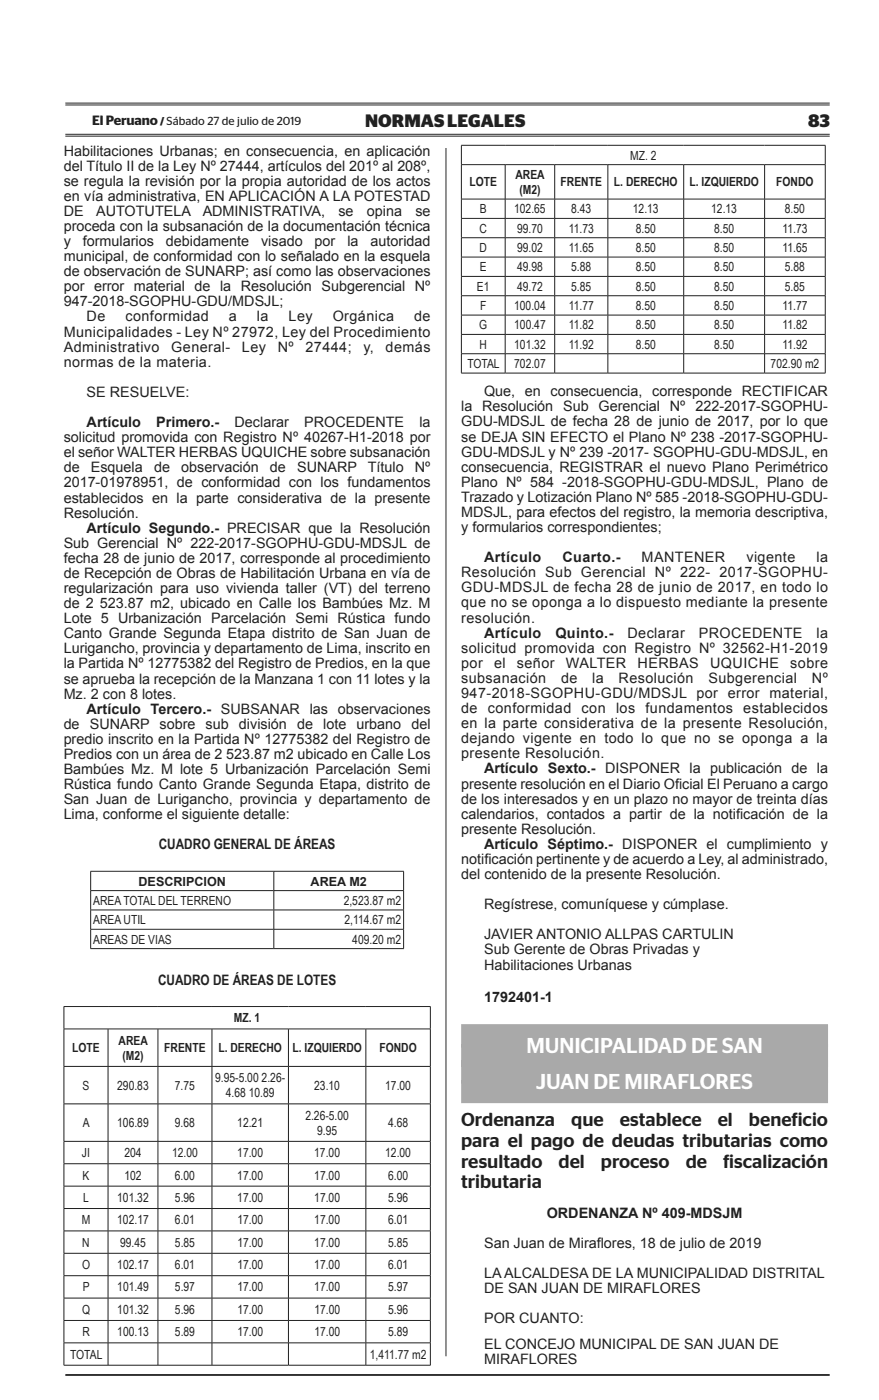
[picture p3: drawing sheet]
<svg xmlns="http://www.w3.org/2000/svg" width="172mm" height="275mm" viewBox="0 0 172 275" stroke-linecap="round" stroke-linejoin="round" font-family="sans-serif">
<defs><g id="words">
<g font-size="4.2" fill="#fff">
<text x="103.3" y="206.8">MUNICIPALIDAD DE SAN</text>
<text x="105.2" y="213.9">JUAN DE MIRAFLORES</text>
</g>
<g font-size="3.7" fill="#231f20">
<text x="90.5" y="221.2">Ordenanza</text>
<text x="112.1" y="221.2">que</text>
<text x="121.7" y="221.2">establece</text>
<text x="140.8" y="221.2">el</text>
<text x="147" y="221.2">beneficio</text>
<text x="90.5" y="225.3">para el pago de deudas tributarias como</text>
<text x="90.5" y="229.4">resultado</text>
<text x="90.5" y="233.4">tributaria</text>
<text x="109.6" y="229.4">del</text>
<text x="117.9" y="229.4">proceso</text>
<text x="134.6" y="229.4">de</text>
<text x="141.9" y="229.4">fiscalización</text>
</g>
<g font-size="3.5" fill="#231f20">
<text x="71.7" y="24.9">NORMAS LEGALES</text>
<text x="158.6" y="24.9">83</text>
</g>
<g font-size="2.8" fill="#231f20">
<text x="12.5" y="30.6">Habilitaciones Urbanas; en consecuencia, en aplicación</text>
<text x="12.5" y="33.5">del Título II de la Ley Nº 27444, artículos del 201º al 208º,</text>
<text x="12.5" y="36.5">se regula la revisión por la propia autoridad de los actos</text>
<text x="12.5" y="39.4">en vía administrativa, EN APLICACIÓN A LA POTESTAD</text>
<text x="12.5" y="42.4">DE</text>
<text x="12.5" y="45.4">proceda con la subsanación de la documentación técnica</text>
<text x="18.9" y="42.4">AUTOTUTELA</text>
<text x="39.8" y="42.4">ADMINISTRATIVA,</text>
<text x="66.4" y="42.4">se</text>
<text x="72" y="42.4">opina</text>
<text x="81.5" y="42.4">se</text>
<text x="12.5" y="48.3">y</text>
<text x="12.5" y="51.3">municipal, de conformidad con lo señalado en la esquela</text>
<text x="16.3" y="48.3">formularios</text>
<text x="32.6" y="48.3">debidamente</text>
<text x="51.2" y="48.3">visado</text>
<text x="61.8" y="48.3">por</text>
<text x="68.2" y="48.3">la</text>
<text x="72.7" y="48.3">autoridad</text>
<text x="12.5" y="54.3">de observación de SUNARP; así como las observaciones</text>
<text x="12.5" y="57.2">por error material de la Resolución Subgerencial Nº</text>
<text x="12.5" y="60.2">947-2018-SGOPHU-GDU/MDSJL;</text>
<text x="17" y="63.2">De</text>
<text x="24.6" y="63.2">conformidad</text>
<text x="44.9" y="63.2">a</text>
<text x="50.4" y="63.2">la</text>
<text x="56.6" y="63.2">Ley</text>
<text x="65.3" y="63.2">Orgánica</text>
<text x="81.3" y="63.2">de</text>
<text x="12.5" y="66.1">Municipalidades - Ley Nº 27972, Ley del Procedimiento</text>
<text x="12.5" y="69.1">Administrativo</text>
<text x="33.6" y="69.1">General-</text>
<text x="47.5" y="69.1">Ley</text>
<text x="54.5" y="69.1">Nº</text>
<text x="60" y="69.1">27444;</text>
<text x="71.3" y="69.1">y,</text>
<text x="75.7" y="69.1">demás</text>
<text x="12.5" y="72">normas de la materia.</text>
<text x="17" y="78">SE RESUELVE:</text>
<text x="95" y="77.8">Que, en consecuencia, corresponde RECTIFICAR</text>
<text x="17" y="83.9">Artículo</text>
<text x="30.7" y="83.9">Primero.-</text>
<text x="46" y="83.9">Declarar</text>
<text x="59.7" y="83.9">PROCEDENTE</text>
<text x="82.3" y="83.9">la</text>
<text x="90.5" y="80.8">la Resolución Sub Gerencial Nº 222-2017-SGOPHU-</text>
<text x="90.5" y="83.8">GDU-MDSJL de fecha 28 de junio de 2017, por lo que</text>
<text x="12.5" y="86.9">solicitud promovida con Registro Nº 40267-H1-2018 por</text>
<text x="12.5" y="89.8">el señor WALTER HERBAS UQUICHE sobre subsanación</text>
<text x="90.5" y="86.7">se DEJA SIN EFECTO el Plano Nº 238 -2017-SGOPHU-</text>
<text x="90.5" y="89.7">GDU-MDSJL y Nº 239 -2017- SGOPHU-GDU-MDSJL, en</text>
<text x="12.5" y="92.8">de</text>
<text x="12.5" y="95.7">2017-01978951, de conformidad con los fundamentos</text>
<text x="17.8" y="92.8">Esquela</text>
<text x="30.2" y="92.8">de</text>
<text x="35.6" y="92.8">observación</text>
<text x="53" y="92.8">de</text>
<text x="58.3" y="92.8">SUNARP</text>
<text x="72.2" y="92.8">Título</text>
<text x="81.4" y="92.8">Nº</text>
<text x="90.5" y="92.7">consecuencia, REGISTRAR el nuevo Plano Perimétrico</text>
<text x="90.5" y="95.6">Plano Nº 584 -2018-SGOPHU-GDU-MDSJL, Plano de</text>
<text x="12.5" y="98.7">establecidos en la parte considerativa de la presente</text>
<text x="12.5" y="101.7">Resolución.</text>
<text x="90.5" y="98.6">Trazado y Lotización Plano Nº 585 -2018-SGOPHU-GDU-</text>
<text x="90.5" y="101.5">MDSJL, para efectos del registro, la memoria descriptiva,</text>
<text x="12.5" y="107.6">Sub Gerencial Nº 222-2017-SGOPHU-GDU-MDSJL de</text>
<text x="17" y="104.6">Artículo Segundo.- PRECISAR que la Resolución</text>
<text x="90.5" y="104.5">y formularios correspondientes;</text>
<text x="12.5" y="110.6">fecha 28 de junio de 2017, corresponde al procedimiento</text>
<text x="12.5" y="113.5">de Recepción de Obras de Habilitación Urbana en vía de</text>
<text x="90.5" y="113.4">Resolución Sub Gerencial Nº 222- 2017-SGOPHU-</text>
<text x="95" y="110.4">Artículo</text>
<text x="110.4" y="110.4">Cuarto.-</text>
<text x="125.9" y="110.4">MANTENER</text>
<text x="146.5" y="110.4">vigente</text>
<text x="160.2" y="110.4">la</text>
<text x="12.5" y="116.5">regularización para uso vivienda taller (VT) del terreno</text>
<text x="12.5" y="119.5">de 2 523.87 m2, ubicado en Calle los Bambúes Mz. M</text>
<text x="90.5" y="116.4">GDU-MDSJL de fecha 28 de junio de 2017, en todo lo</text>
<text x="90.5" y="119.3">que no se oponga a lo dispuesto mediante la presente</text>
<text x="12.5" y="122.4">Lote 5 Urbanización Parcelación Semi Rústica fundo</text>
<text x="12.5" y="125.4">Canto Grande Segunda Etapa distrito de San Juan de</text>
<text x="90.5" y="122.3">resolución.</text>
<text x="95" y="125.3">Artículo</text>
<text x="109" y="125.3">Quinto.-</text>
<text x="123.1" y="125.3">Declarar</text>
<text x="137.1" y="125.3">PROCEDENTE</text>
<text x="160.2" y="125.3">la</text>
<text x="12.5" y="128.3">Lurigancho, provincia y departamento de Lima, inscrito en</text>
<text x="12.5" y="131.3">la Partida Nº 12775382 del Registro de Predios, en la que</text>
<text x="90.5" y="128.2">solicitud promovida con Registro Nº 32562-H1-2019</text>
<text x="90.5" y="131.2">por</text>
<text x="97" y="131.2">el</text>
<text x="101.4" y="131.2">señor</text>
<text x="111.1" y="131.2">WALTER</text>
<text x="125.1" y="131.2">HERBAS</text>
<text x="139.4" y="131.2">UQUICHE</text>
<text x="155.1" y="131.2">sobre</text>
<text x="12.5" y="134.3">se aprueba la recepción de la Manzana 1 con 11 lotes y la</text>
<text x="12.5" y="137.2">Mz. 2 con 8 lotes.</text>
<text x="90.5" y="134.1">subsanación</text>
<text x="90.5" y="137.1">947-2018-SGOPHU-GDU/MDSJL por error material,</text>
<text x="110.1" y="134.1">de</text>
<text x="116.2" y="134.1">la</text>
<text x="121.4" y="134.1">Resolución</text>
<text x="139" y="134.1">Subgerencial</text>
<text x="159.3" y="134.1">Nº</text>
<text x="12.5" y="143.2">de</text>
<text x="17" y="140.2">Artículo Tercero.- SUBSANAR las observaciones</text>
<text x="17.6" y="143.2">SUNARP sobre</text>
<text x="40.4" y="143.2">sub</text>
<text x="46.9" y="143.2">división</text>
<text x="58.3" y="143.2">de</text>
<text x="63.4" y="143.2">lote</text>
<text x="70" y="143.2">urbano</text>
<text x="80.7" y="143.2">del</text>
<text x="90.5" y="140.1">de</text>
<text x="90.5" y="143">en la parte considerativa de la presente Resolución,</text>
<text x="95.7" y="140.1">conformidad</text>
<text x="114.1" y="140.1">con</text>
<text x="120.9" y="140.1">los</text>
<text x="126.7" y="140.1">fundamentos</text>
<text x="145.9" y="140.1">establecidos</text>
<text x="12.5" y="146.1">predio inscrito en la Partida Nº 12775382 del Registro de</text>
<text x="12.5" y="149.1">Predios con un área de 2 523.87 m2 ubicado en Calle Los</text>
<text x="90.5" y="146">dejando vigente en todo lo que no se oponga a la</text>
<text x="90.5" y="149">presente Resolución.</text>
<text x="12.5" y="152.1">Bambúes Mz. M lote 5 Urbanización Parcelación Semi</text>
<text x="12.5" y="155">Rústica fundo Canto Grande Segunda Etapa, distrito de</text>
<text x="90.5" y="154.9">presente resolución en el Diario Of</text>
<text x="95" y="151.9">Artículo Sexto.- DISPONER la publicación de la</text>
<text x="132.5" y="154.9">icial El Peruano a cargo</text>
<text x="12.5" y="158">San Juan de Lurigancho, provincia y departamento de</text>
<text x="12.5" y="160.9">Lima, conforme el siguiente detalle:</text>
<text x="90.5" y="157.9">de los interesados y en un plazo no mayor de treinta días</text>
<text x="90.5" y="160.8">calendarios, contados a partir de la notif</text>
<text x="144.5" y="160.8">icación de la</text>
<text x="31.2" y="166.7">CUADRO GENERAL DE ÁREAS</text>
<text x="90.5" y="163.8">presente Resolución.</text>
<text x="95" y="166.7">Artículo Séptimo.- DISPONER el cumplimiento y</text>
<text x="90.5" y="169.7">notif</text>
<text x="90.5" y="172.7">del contenido de la presente Resolución.</text>
<text x="95.1" y="169.7">icación pertinente y de acuerdo a Ley, al administrado,</text>
<text x="95" y="178.6">Regístrese, comuníquese y cúmplase.</text>
<text x="95" y="184.5">JAVIER ANTONIO ALLPAS CARTULIN</text>
<text x="95" y="187.5">Sub Gerente de Obras Privadas y</text>
<text x="95" y="190.4">Habilitaciones Urbanas</text>
<text x="31" y="193.4">CUADRO DE ÁREAS DE LOTES</text>
<text x="95" y="196.8">1792401-1</text>
<text x="107.3" y="239.2">ORDENANZA Nº 409-MDSJM</text>
<text x="95" y="245.1">San Juan de Miraf</text>
<text x="117.1" y="245.1">lores, 18 de julio de 2019</text>
<text x="95" y="251.1">LA ALCALDESA DE LA MUNICIPALIDAD DISTRITAL</text>
<text x="95" y="254">DE SAN JUAN DE MIRAFLORES</text>
<text x="95" y="259.9">POR CUANTO:</text>
<text x="95" y="265">EL CONCEJO MUNICIPAL DE SAN JUAN DE</text>
<text x="95" y="268">MIRAFLORES</text>
</g>
<text font-size="2.6" fill="#231f20" x="18.1" y="24.5">El Peruano</text>
<g font-size="2.5" fill="#231f20">
<text x="101.2" y="35.1">AREA</text>
<text x="123.7" y="31.3">MZ. 2</text>
<text x="92.1" y="36.6">LOTE</text>
<text x="94.2" y="41.9">B</text>
<text x="100.9" y="41.9">102.65</text>
<text x="101.9" y="38.1">(M2)</text>
<text x="110" y="36.6">FRENTE</text>
<text x="112.1" y="41.9">8.43</text>
<text x="120.5" y="36.6">L. DERECHO</text>
<text x="124.2" y="41.9">12.13</text>
<text x="135.3" y="36.6">L. IZQUIERDO</text>
<text x="139.6" y="41.9">12.13</text>
<text x="152.3" y="36.6">FONDO</text>
<text x="154" y="41.9">8.50</text>
<text x="94.1" y="45.7">C</text>
<text x="101.5" y="45.7">99.70</text>
<text x="111.6" y="45.7">11.73</text>
<text x="124.8" y="45.7">8.50</text>
<text x="140.1" y="45.7">8.50</text>
<text x="153.5" y="45.7">11.73</text>
<text x="94.1" y="49.5">D</text>
<text x="94.2" y="53.3">E</text>
<text x="101.5" y="49.5">99.02</text>
<text x="101.5" y="53.3">49.98</text>
<text x="111.6" y="49.5">11.65</text>
<text x="112.1" y="53.3">5.88</text>
<text x="124.8" y="53.3">8.50</text>
<text x="124.8" y="49.5">8.50</text>
<text x="140.1" y="53.3">8.50</text>
<text x="140.1" y="49.5">8.50</text>
<text x="153.5" y="49.5">11.65</text>
<text x="154" y="53.3">5.88</text>
<text x="93.6" y="57.1">E1</text>
<text x="101.5" y="57.1">49.72</text>
<text x="112.1" y="57.1">5.85</text>
<text x="124.8" y="57.1">8.50</text>
<text x="140.1" y="57.1">8.50</text>
<text x="154" y="57.1">5.85</text>
<text x="94.1" y="64.7">G</text>
<text x="94.2" y="60.9">F</text>
<text x="100.9" y="60.9">100.04</text>
<text x="100.9" y="64.7">100.47</text>
<text x="111.6" y="60.9">11.77</text>
<text x="111.6" y="64.7">11.82</text>
<text x="124.8" y="60.9">8.50</text>
<text x="124.8" y="64.7">8.50</text>
<text x="140.1" y="60.9">8.50</text>
<text x="140.1" y="64.7">8.50</text>
<text x="153.5" y="60.9">11.77</text>
<text x="153.6" y="64.7">11.82</text>
<text x="94.1" y="68.5">H</text>
<text x="100.9" y="68.5">101.32</text>
<text x="111.6" y="68.5">11.92</text>
<text x="124.8" y="68.5">8.50</text>
<text x="140.1" y="68.5">8.50</text>
<text x="153.6" y="68.5">11.92</text>
<text x="91.7" y="72.3">TOTAL</text>
<text x="100.9" y="72.3">702.07</text>
<text x="151.2" y="72.3">702.90 m2</text>
<text x="27.2" y="173.9">DESCRIPCION</text>
<text x="61" y="173.9">AREA M2</text>
<text x="18.3" y="177.7">AREA TOTAL DEL TERRENO</text>
<text x="67.5" y="177.7">2,523.87 m2</text>
<text x="18.3" y="181.5">AREA UTIL</text>
<text x="18.3" y="185.3">AREAS DE VIAS</text>
<text x="67.6" y="181.5">2,114.67 m2</text>
<text x="69.1" y="185.3">409.20 m2</text>
<text x="45.9" y="200.8">MZ. 1</text>
<text x="14.2" y="206.7">LOTE</text>
<text x="23.3" y="205.2">AREA</text>
<text x="24" y="208.2">(M2)</text>
<text x="32.2" y="206.7">FRENTE</text>
<text x="42.9" y="206.7">L. DERECHO</text>
<text x="57.4" y="206.7">L. IZQUIERDO</text>
<text x="74.5" y="206.7">FONDO</text>
<text x="16.2" y="214.1">S</text>
<text x="23" y="214.1">290.83</text>
<text x="34.3" y="214.1">7.75</text>
<text x="42.2" y="212.6">9.95-5.00 2.26-</text>
<text x="44.3" y="215.5">4.68 10.89</text>
<text x="61.7" y="214.1">23.10</text>
<text x="75.6" y="214.1">17.00</text>
<text x="16.3" y="221.4">A</text>
<text x="23" y="221.4">106.89</text>
<text x="34.3" y="221.4">9.68</text>
<text x="46.6" y="221.4">12.21</text>
<text x="59.9" y="219.9">2.26-5.00</text>
<text x="76.2" y="221.4">4.68</text>
<text x="16.1" y="227.3">JI</text>
<text x="24.4" y="227.3">204</text>
<text x="33.8" y="227.3">12.00</text>
<text x="46.6" y="227.3">17.00</text>
<text x="61.7" y="227.3">17.00</text>
<text x="62.2" y="222.9">9.95</text>
<text x="75.6" y="227.3">12.00</text>
<text x="16.2" y="231.7">K</text>
<text x="24.4" y="231.7">102</text>
<text x="34.3" y="231.7">6.00</text>
<text x="46.6" y="231.7">17.00</text>
<text x="61.7" y="231.7">17.00</text>
<text x="76.2" y="231.7">6.00</text>
<text x="16.4" y="236.1">L</text>
<text x="23" y="236.1">101.32</text>
<text x="34.3" y="236.1">5.96</text>
<text x="46.6" y="236.1">17.00</text>
<text x="61.7" y="236.1">17.00</text>
<text x="76.2" y="236.1">5.96</text>
<text x="16" y="240.5">M</text>
<text x="16.2" y="244.9">N</text>
<text x="23" y="240.5">102.17</text>
<text x="23.6" y="244.9">99.45</text>
<text x="34.3" y="240.5">6.01</text>
<text x="34.3" y="244.9">5.85</text>
<text x="46.6" y="240.5">17.00</text>
<text x="46.6" y="244.9">17.00</text>
<text x="61.7" y="240.5">17.00</text>
<text x="61.7" y="244.9">17.00</text>
<text x="76.2" y="240.5">6.01</text>
<text x="76.2" y="244.9">5.85</text>
<text x="16.1" y="249.3">O</text>
<text x="23" y="249.3">102.17</text>
<text x="34.3" y="249.3">6.01</text>
<text x="46.6" y="249.3">17.00</text>
<text x="61.7" y="249.3">17.00</text>
<text x="76.2" y="249.3">6.01</text>
<text x="16.2" y="253.7">P</text>
<text x="23" y="253.7">101.49</text>
<text x="34.3" y="253.7">5.97</text>
<text x="46.6" y="253.7">17.00</text>
<text x="61.7" y="253.7">17.00</text>
<text x="76.2" y="253.7">5.97</text>
<text x="16.1" y="258.1">Q</text>
<text x="16.2" y="262.5">R</text>
<text x="23" y="262.5">100.13</text>
<text x="23" y="258.1">101.32</text>
<text x="34.3" y="262.5">5.89</text>
<text x="34.3" y="258.1">5.96</text>
<text x="46.6" y="262.5">17.00</text>
<text x="46.6" y="258.1">17.00</text>
<text x="61.7" y="262.5">17.00</text>
<text x="61.7" y="258.1">17.00</text>
<text x="76.2" y="262.5">5.89</text>
<text x="76.2" y="258.1">5.96</text>
<text x="13.8" y="266.9">TOTAL</text>
<text x="72.6" y="266.9">1,411.77 m2</text>
</g>
<text font-size="2.1" fill="#231f20" x="31.4" y="24.5">/ Sábado 27 de julio de 2019</text>
</g></defs>
<path d="M12.8 20.3h150M12.8 20.6h150M12.8 26.4h150M12.8 26.7h150M87.5 29.1v237.3" fill="none" stroke="#231f20" stroke-width=".2"/>
<path d="M12.8 270.1h150" fill="none" stroke="#231f20" stroke-width=".35"/>
<path d="M17.7 22.5v.3zM17.7 22.4v.9zM17.7 22.5v.5zM17.7 22.4v.9zM17.7 22.4v.9zM17.7 22.2v.2zM17.7 22.4v.9zM17.7 22.4v.9zM17.7 22.5v.7zM17.7 22.4v.9zM17.7 22.5v.3zM17.7 22.9v.3zM17.7 22.4v.9zM17.7 22.4v.9zM17.7 22.5v.7zM17.7 22.4v.9zM17.7 22.2v.2zM17.7 22.4v.9zM17.7 22.4v.9zM17.7 22.4v.9zM17.7 22.5v.3zM17.7 22.4v.9zM17.7 22.5v.7zM17.7 22.4v.9zM17.7 22.5v.7zM17.7 22.4v.9zM17.7 22.5v.5zM17.7 22.4v.9zM17.7 22.4v.9zM17.7 22.5v.3zM17.7 22.4v.9zM17.7 22.4v.9zM17.7 22.5v.3zM17.7 22.9v.3zM17.7 22.4v.9zM17.7 22.4v.9zM17.7 22.4v.9zM17.7 22.4v.9zM17.7 22.4v.9zM17.7 22.5v.3zM17.7 22.4v.9zM17.7 22.5v.7zM17.7 22.4v.9zM17.7 22.5v.4zM17.7 22.4v.9zM13.1 22.4v.9zM13.1 22.4v.9zM13.1 22.5v.3zM13.1 22.9v.4zM13.1 22.4v.9zM13.1 22.4v.9zM13.1 22.4v.9zM13.1 22.5v.7zM13.1 22.4v.9zM13.1 22.4v.9zM13.1 22.5v.3zM13.1 22.4v.9zM13.1 22.5v.3zM13.1 22.9v.3zM13.1 22.4v.9zM13.1 22.4v.9zM13.1 22.4v.9zM13.1 22.4v.9zM13.1 22.5v.7zM13.1 22.4v.9zM13.1 22.4v.9zM13.1 22.5v.7zM13.1 22.4v.9zM13.1 22.4v.9zM13.1 22.4v.9zM13.1 22.4v.9zM13.1 22.4v.9zM13.1 22.5v.7zM13.1 22.4v.9zM13.1 22.5v.7zM13.1 22.4v.9zM13.1 22.5v.5zM13.1 22.4v.9zM13.1 22.5v.7zM13.1 22.4v.9zM13.1 22.4v.9zM13.1 22.4v.9zM13.1 22.4v.9z" fill="#231f20"/>
<path d="M13.1 25.2v.8zM13.1 24.8v1.2zM13.1 25.2v.8zM13.1 26h3.4zM16.7 26h1z" fill="#bcbec0"/>
<g fill="none" stroke="#231f20" stroke-width=".2">
<path d="M90.5 28.5h71.5M90.5 32.3h71.5M90.5 39.1h71.5M90.5 28.6v3.7M90.5 32.4v6.7M90.5 39.1v3.8M99.1 32.4v6.7M99.1 39.1v3.8M108.9 32.4v6.7M108.9 39.1v3.8M119.3 32.4v6.7M119.3 39.1v3.8"/>
<path d="M134.2 32.4v6.7M134.2 39.1v3.8M150.1 32.4v6.7M150.1 39.1v3.8M162 28.6v3.7M162 32.4v6.7M162 39.1v3.8M90.5 42.9h71.5M90.5 46.7h71.5M90.5 50.5h71.5M90.5 54.3h71.5M90.5 58.1h71.5"/>
<path d="M90.5 42.9v3.8M90.5 46.7v3.8M90.5 50.5v3.8M90.5 54.3v3.7M90.5 58.1v3.7M99.1 42.9v3.8M99.1 46.7v3.8M99.1 50.5v3.8M99.1 54.3v3.7M99.1 58.1v3.7M108.9 42.9v3.8M108.9 46.7v3.8"/>
<path d="M108.9 50.5v3.8M108.9 54.3v3.7M108.9 58.1v3.7M119.3 42.9v3.8M119.3 46.7v3.8M119.3 50.5v3.8M119.3 54.3v3.7M119.3 58.1v3.7M134.2 42.9v3.8M134.2 46.7v3.8M134.2 50.5v3.8M134.2 54.3v3.7"/>
<path d="M134.2 58.1v3.7M150.1 42.9v3.8M150.1 46.7v3.8M150.1 50.5v3.8M150.1 54.3v3.7M150.1 58.1v3.7M162 42.9v3.8M162 46.7v3.8M162 50.5v3.8M162 54.3v3.7M162 58.1v3.7M90.5 61.9h71.5"/>
<path d="M90.5 65.7h71.5M90.5 69.5h71.5M90.5 73.3h71.5M90.5 61.9v3.7M90.5 65.7v3.7M90.5 69.5v3.7M99.1 61.9v3.7M99.1 65.7v3.7M99.1 69.5v3.7M108.9 61.9v3.7M108.9 65.7v3.7M108.9 69.5v3.7"/>
<path d="M119.3 61.9v3.7M119.3 65.7v3.7M119.3 69.5v3.7M134.2 61.9v3.7M134.2 65.7v3.7M134.2 69.5v3.7M150.1 61.9v3.7M150.1 65.7v3.7M150.1 69.5v3.7M162 61.9v3.7M162 65.7v3.7M162 69.5v3.7"/>
<path d="M17.7 171.1h61.6M17.7 174.9h61.6M17.7 178.7h61.6M17.8 171.2v3.7M17.8 175v3.7M17.8 178.8v3.7M53.7 171.2v3.7M53.7 175v3.7M53.7 178.8v3.7M79.2 171.2v3.7M79.2 175v3.7M79.2 178.8v3.7"/>
<path d="M12.5 197.7h72M12.5 197.8v4.3M17.7 182.5h61.6M17.7 186.3h61.6M17.8 182.6v3.7M53.7 182.6v3.7M79.2 182.6v3.7M84.5 197.8v4.3M12.5 202.1h72M12.5 209.5h72M12.5 216.8h72M12.5 202.2v7.2"/>
<path d="M12.5 209.5v7.3M12.5 216.9v7.3M21.2 202.2v7.2M21.2 209.5v7.3M21.2 216.9v7.3M31 202.2v7.2M31 209.5v7.3M31 216.9v7.3M41.6 202.2v7.2M41.6 209.5v7.3M41.6 216.9v7.3M56.6 202.2v7.2"/>
<path d="M56.6 209.5v7.3M56.6 216.9v7.3M71.8 202.2v7.2M71.8 209.5v7.3M71.8 216.9v7.3M84.5 202.2v7.2M84.5 209.5v7.3M84.5 216.9v7.3M12.5 224.2h72M12.5 228.6h72M12.5 233h72M12.5 237.4h72"/>
<path d="M12.5 224.2v4.3M12.5 228.6v4.3M12.5 233v4.3M12.5 237.4v4.3M21.2 224.2v4.3M21.2 228.6v4.3M21.2 233v4.3M21.2 237.4v4.3M31 224.2v4.3M31 228.6v4.3M31 233v4.3M31 237.4v4.3"/>
<path d="M41.6 224.2v4.3M41.6 228.6v4.3M41.6 233v4.3M41.6 237.4v4.3M56.6 224.2v4.3M56.6 228.6v4.3M56.6 233v4.3M56.6 237.4v4.3M71.8 224.2v4.3M71.8 228.6v4.3M71.8 233v4.3M71.8 237.4v4.3"/>
<path d="M84.5 224.2v4.3M84.5 228.6v4.3M84.5 233v4.3M84.5 237.4v4.3M12.5 241.8h72M12.5 246.2h72M12.5 250.6h72M12.5 255h72M12.5 259.4h72M12.5 241.8v4.3M12.5 246.2v4.3M12.5 250.6v4.3"/>
<path d="M12.5 255v4.3M12.5 259.4v4.3M21.2 241.8v4.3M21.2 246.2v4.3M21.2 250.6v4.3M21.2 255v4.3M21.2 259.4v4.3M31 241.8v4.3M31 246.2v4.3M31 250.6v4.3M31 255v4.3M31 259.4v4.3"/>
<path d="M41.6 241.8v4.3M41.6 246.2v4.3M41.6 250.6v4.3M41.6 255v4.3M41.6 259.4v4.3M56.6 241.8v4.3M56.6 246.2v4.3M56.6 250.6v4.3M56.6 255v4.3M56.6 259.4v4.3M71.8 241.8v4.3M71.8 246.2v4.3"/>
<path d="M71.8 250.6v4.3M71.8 255v4.3M71.8 259.4v4.3M84.5 241.8v4.3M84.5 246.2v4.3M84.5 250.6v4.3M84.5 255v4.3M84.5 259.4v4.3M12.5 263.8h72M12.5 268.2h72M12.5 263.8v4.3M21.2 263.8v4.3"/>
<path d="M31 263.8v4.3M41.6 263.8v4.3M56.6 263.8v4.3M71.8 263.8v4.3M84.5 263.8v4.3"/>
</g>
<path d="M90.5 203.5h72M90.5 207.3h72M90.5 210.5h72M90.5 214.4h72" fill="none" stroke="#a7a9ac" stroke-width="4.6" stroke-linecap="butt"/>
<use href="#words"/>
</svg>
